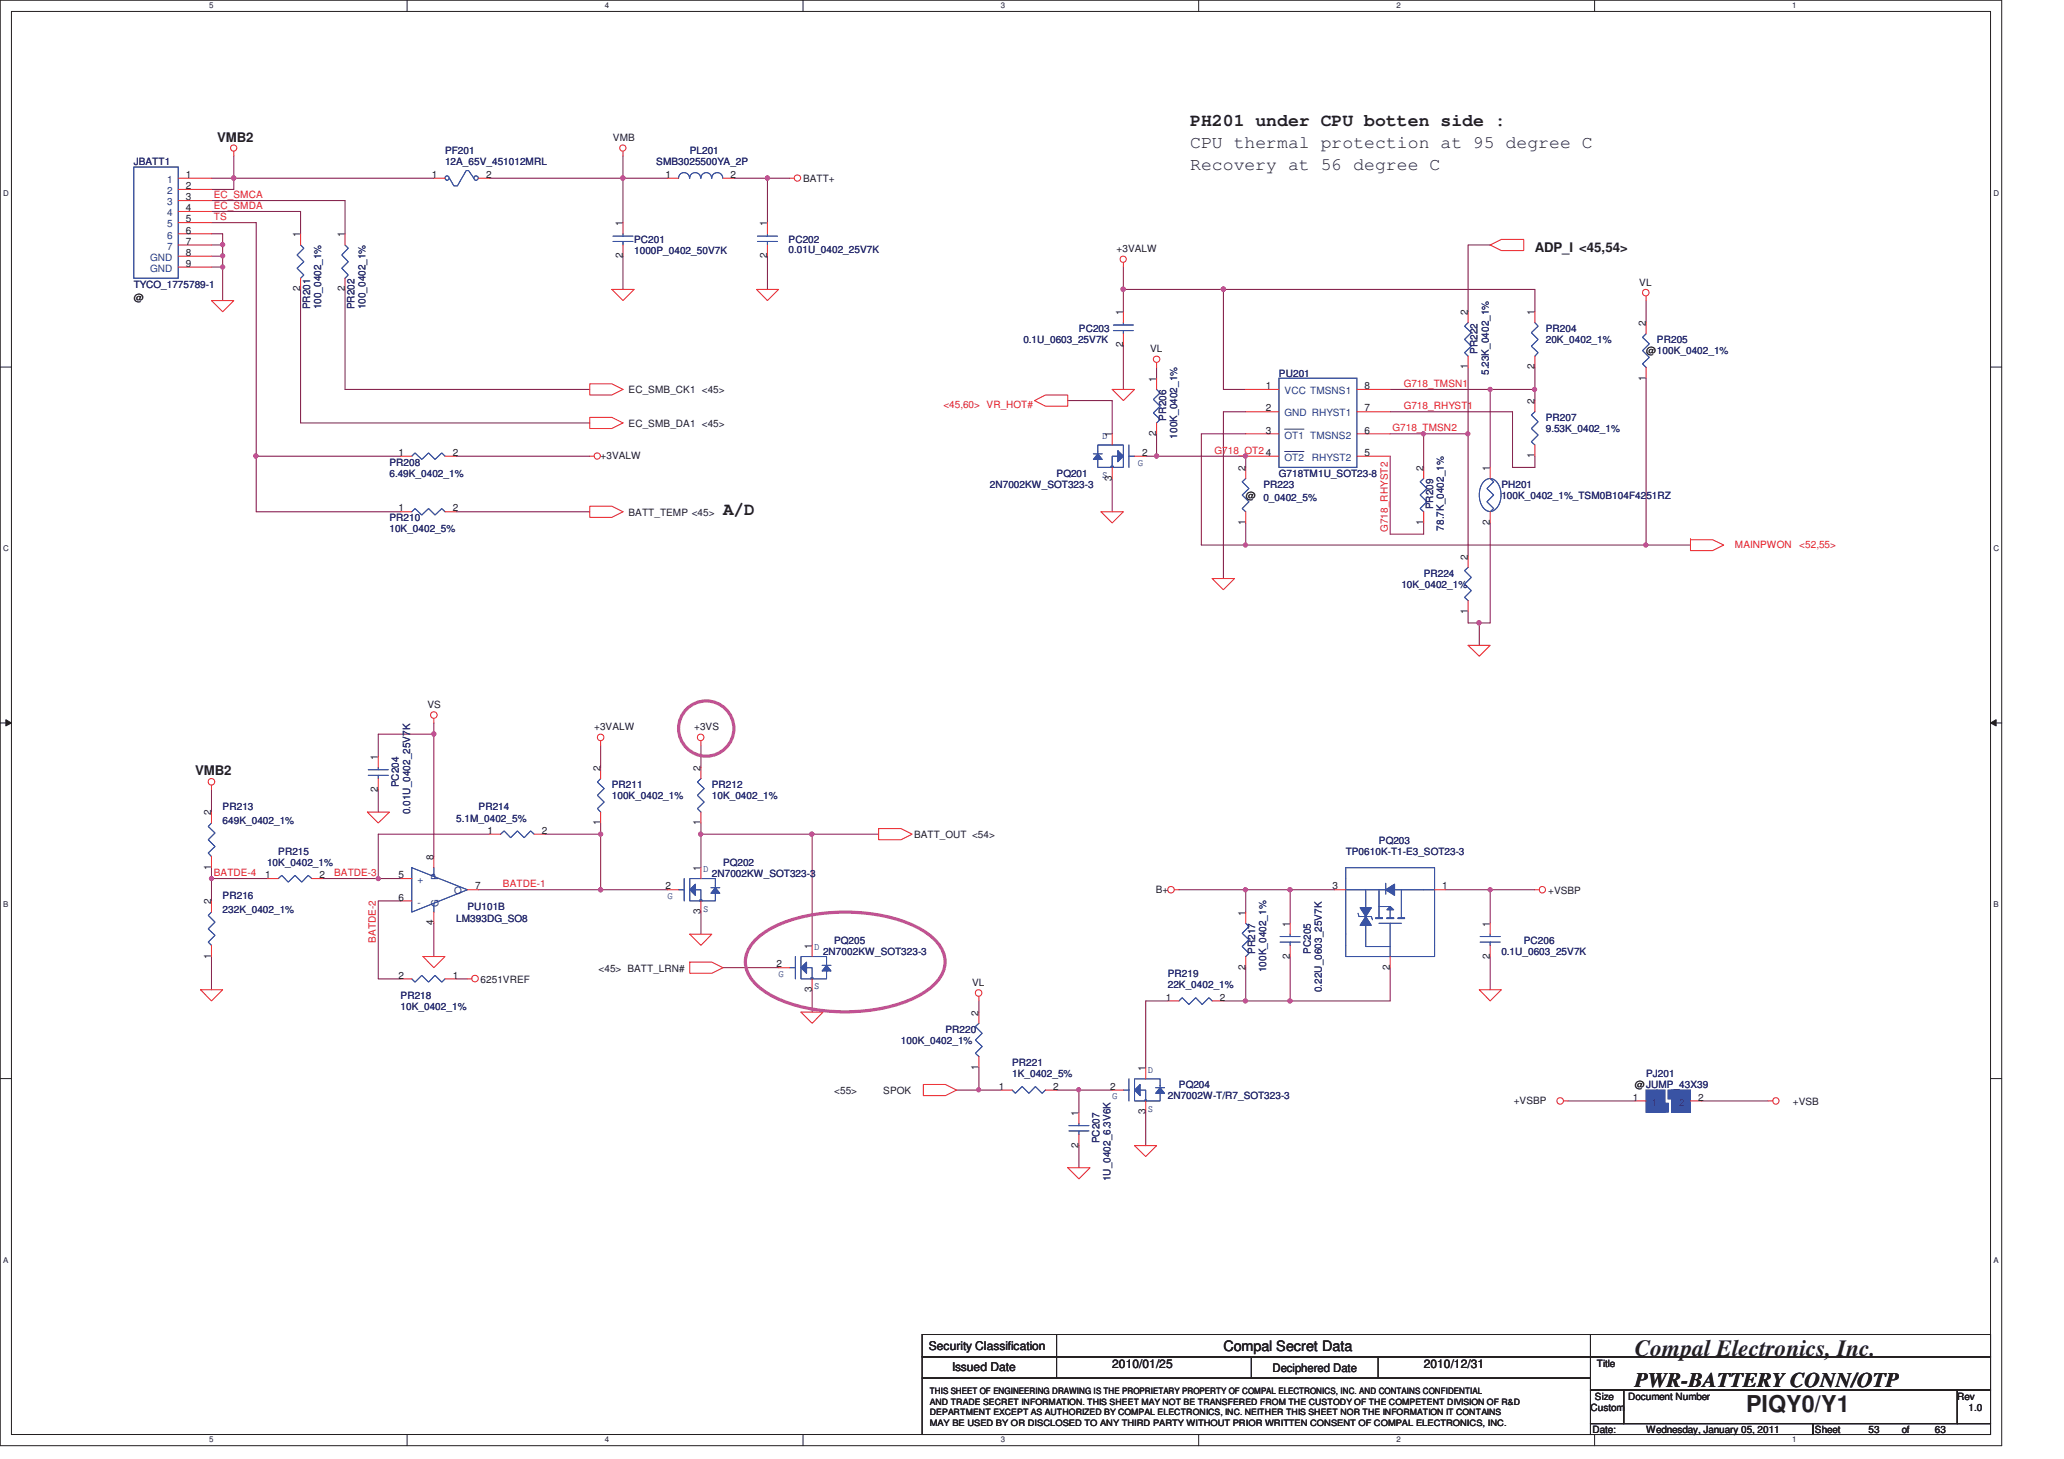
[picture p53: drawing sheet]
<svg xmlns="http://www.w3.org/2000/svg" width="297mm" height="210mm" viewBox="0 0 297 210" stroke-linecap="round" stroke-linejoin="round" font-family="sans-serif">
<defs><g id="words">
<g font-size="3.3" fill="#231f20">
<text x="235.3" y="195.1">Compal Electronics, Inc.</text>
<text x="251.3" y="203.2">PIQY0/Y1</text>
</g>
<text font-size="3" fill="#231f20" x="235.3" y="199.6">PWR-BATTERY CONN/OTP</text>
<g font-size="2.5" fill="#231f20">
<text x="171.3" y="21.3">CPU thermal protection at 95 degree C</text>
<text x="171.3" y="18.1">PH201 under CPU botten side :</text>
<text x="171.3" y="24.5">Recovery at 56 degree C</text>
<text x="104.1" y="74.1">A/D</text>
</g>
<text font-size="2.1" fill="#231f20" x="176.1" y="194.5">Compal Secret Data</text>
<g font-size="1.9" fill="#231f20">
<text x="31.2" y="20.4">VMB2</text>
<text x="220.9" y="36.2">ADP_I &lt;45,54&gt;</text>
<text x="28.1" y="111.6">VMB2</text>
</g>
<g font-size="1.7" fill="#231f20">
<text x="133.7" y="194.3">Security Classification</text>
<text x="137" y="197.4">Issued Date</text>
<text x="160.1" y="196.9">2010/01/25</text>
<text x="183.1" y="197.4">Deciphered Date</text>
<text x="204.9" y="196.9">2010/12/31</text>
</g>
<g font-size="1.4" fill="#282973">
<text x="19.3" y="23.8">JBATT1</text>
<text x="64" y="22.2">PF201</text>
<text x="64" y="23.8">12A_65V_451012MRL</text>
<text x="94.4" y="23.8">SMB3025500YA_2P</text>
<text x="99.3" y="22.2">PL201</text>
<text x="91.3" y="35">PC201</text>
<text x="113.5" y="35">PC202</text>
<text x="19.3" y="41.4">TYCO_1775789-1</text>
<text x="91.3" y="36.6">1000P_0402_50V7K</text>
<text x="113.5" y="36.4">0.01U_0402_25V7K</text>
<text x="44.6" y="44.5" transform="rotate(-90 44.6 44.5)">PR201</text>
<text x="46.2" y="44.5" transform="rotate(-90 46.2 44.5)">100_0402_1%</text>
<text x="51" y="44.5" transform="rotate(-90 51 44.5)">PR202</text>
<text x="52.6" y="44.5" transform="rotate(-90 52.6 44.5)">100_0402_1%</text>
<text x="155.3" y="47.8">PC203</text>
<text x="222.5" y="47.8">PR204</text>
<text x="147.3" y="49.4">0.1U_0603_25V7K</text>
<text x="212.6" y="50.9" transform="rotate(-90 212.6 50.9)">PR222</text>
<text x="214.2" y="54" transform="rotate(-90 214.2 54)">5.23K_0402_1%</text>
<text x="222.5" y="49.4">20K_0402_1%</text>
<text x="238.5" y="49.4">PR205</text>
<text x="184.1" y="54.2">PU201</text>
<text x="167.8" y="60.5" transform="rotate(-90 167.8 60.5)">PR206</text>
<text x="169.4" y="63.1" transform="rotate(-90 169.4 63.1)">100K_0402_1%</text>
<text x="222.5" y="60.6">PR207</text>
<text x="222.5" y="62.2">9.53K_0402_1%</text>
<text x="56" y="67">PR208</text>
<text x="56" y="68.6">6.49K_0402_1%</text>
<text x="142.4" y="70.2">2N7002KW_SOT323-3</text>
<text x="152.1" y="68.6">PQ201</text>
<text x="181.8" y="70.2">PR223</text>
<text x="184.1" y="68.6">G718TM1U_SOT23-8</text>
<text x="216.1" y="70.2">PH201</text>
<text x="216.1" y="71.8">100K_0402_1%_TSM0B104F4251RZ</text>
<text x="56" y="75">PR210</text>
<text x="56" y="76.6">10K_0402_5%</text>
<text x="181.8" y="72.1">0_0402_5%</text>
<text x="206.2" y="73.3" transform="rotate(-90 206.2 73.3)">PR209</text>
<text x="207.8" y="76.4" transform="rotate(-90 207.8 76.4)">78.7K_0402_1%</text>
<text x="204.9" y="83">PR224</text>
<text x="201.7" y="84.6">10K_0402_1%</text>
<text x="57.4" y="113.3" transform="rotate(-90 57.4 113.3)">PC204</text>
<text x="88" y="113.4">PR211</text>
<text x="102.4" y="113.4">PR212</text>
<text x="32" y="116.6">PR213</text>
<text x="32" y="118.5">649K_0402_1%</text>
<text x="59" y="117.2" transform="rotate(-90 59 117.2)">0.01U_0402_25V7K</text>
<text x="65.7" y="118.2">5.1M_0402_5%</text>
<text x="68.9" y="116.6">PR214</text>
<text x="88" y="115">100K_0402_1%</text>
<text x="102.4" y="115">10K_0402_1%</text>
<text x="38.4" y="124.6">10K_0402_1%</text>
<text x="40" y="123">PR215</text>
<text x="104.1" y="124.6">PQ202</text>
<text x="193.7" y="123">TP0610K-T1-E3_SOT23-3</text>
<text x="198.5" y="121.4">PQ203</text>
<text x="32" y="129.4">PR216</text>
<text x="32" y="131.4">232K_0402_1%</text>
<text x="67.3" y="131">PU101B</text>
<text x="102.4" y="126.2">2N7002KW_SOT323-3</text>
<text x="65.7" y="132.6">LM393DG_SO8</text>
<text x="118.4" y="137.4">2N7002KW_SOT323-3</text>
<text x="120.1" y="135.8">PQ205</text>
<text x="180.6" y="137.3" transform="rotate(-90 180.6 137.3)">PR217</text>
<text x="188.6" y="137.3" transform="rotate(-90 188.6 137.3)">PC205</text>
<text x="216.1" y="137.4">0.1U_0603_25V7K</text>
<text x="219.3" y="135.8">PC206</text>
<text x="57.7" y="143.8">PR218</text>
<text x="168.1" y="140.6">PR219</text>
<text x="168.1" y="142.2">22K_0402_1%</text>
<text x="182.2" y="139.9" transform="rotate(-90 182.2 139.9)">100K_0402_1%</text>
<text x="190.2" y="142.8" transform="rotate(-90 190.2 142.8)">0.22U_0603_25V7K</text>
<text x="57.7" y="145.4">10K_0402_1%</text>
<text x="136.1" y="148.6">PR220</text>
<text x="129.7" y="150.2">100K_0402_1%</text>
<text x="145.7" y="153.4">PR221</text>
<text x="145.7" y="155">1K_0402_5%</text>
<text x="236.9" y="155">PJ201</text>
<text x="168.1" y="158.2">2N7002W-T/R7_SOT323-3</text>
<text x="169.7" y="156.6">PQ204</text>
<text x="158.2" y="164.5" transform="rotate(-90 158.2 164.5)">PC207</text>
<text x="159.8" y="170" transform="rotate(-90 159.8 170)">1U_0402_6.3V6K</text>
</g>
<g font-size="1.4" fill="#231f20">
<text x="88.2" y="20.3">VMB</text>
<text x="26.8" y="25.6">1</text>
<text x="26.8" y="28.8">3</text>
<text x="26.8" y="27.2">2</text>
<text x="62.1" y="25.6">1</text>
<text x="70" y="25.6">2</text>
<text x="95.8" y="25.6">1</text>
<text x="105.2" y="25.6">2</text>
<text x="115.6" y="26.2">BATT+</text>
<text x="26.8" y="30.4">4</text>
<text x="26.8" y="32">5</text>
<text x="26.8" y="33.6">6</text>
<text x="26.8" y="35.2">7</text>
<text x="43.2" y="34.2" transform="rotate(-90 43.2 34.2)">1</text>
<text x="49.6" y="34.2" transform="rotate(-90 49.6 34.2)">1</text>
<text x="89.6" y="32.6" transform="rotate(-90 89.6 32.6)">1</text>
<text x="110.4" y="32.6" transform="rotate(-90 110.4 32.6)">1</text>
<text x="26.8" y="36.8">8</text>
<text x="26.8" y="38.4">9</text>
<text x="43.2" y="41.9" transform="rotate(-90 43.2 41.9)">2</text>
<text x="49.6" y="41.9" transform="rotate(-90 49.6 41.9)">2</text>
<text x="89.6" y="37.2" transform="rotate(-90 89.6 37.2)">2</text>
<text x="110.4" y="37.2" transform="rotate(-90 110.4 37.2)">2</text>
<text x="160.7" y="36.3">+3VALW</text>
<text x="235.9" y="41.1">VL</text>
<text x="19.3" y="43.3">@</text>
<text x="161.6" y="45.3" transform="rotate(-90 161.6 45.3)">1</text>
<text x="211.2" y="45.3" transform="rotate(-90 211.2 45.3)">2</text>
<text x="220.8" y="45.3" transform="rotate(-90 220.8 45.3)">1</text>
<text x="236.9" y="46.9" transform="rotate(-90 236.9 46.9)">2</text>
<text x="161.6" y="49.9" transform="rotate(-90 161.6 49.9)">2</text>
<text x="165.5" y="50.7">VL</text>
<text x="211.2" y="53.2" transform="rotate(-90 211.2 53.2)">1</text>
<text x="220.8" y="53.2" transform="rotate(-90 220.8 53.2)">2</text>
<text x="236.9" y="51">@100K_0402_1%</text>
<text x="90.5" y="56.6">EC_SMB_CK1 &lt;45&gt;</text>
<text x="166.4" y="54.9" transform="rotate(-90 166.4 54.9)">1</text>
<text x="182.2" y="59.2">2</text>
<text x="182.2" y="56">1</text>
<text x="196.4" y="59.2">7</text>
<text x="196.4" y="56">8</text>
<text x="220.8" y="58.2" transform="rotate(-90 220.8 58.2)">2</text>
<text x="236.9" y="54.8" transform="rotate(-90 236.9 54.8)">1</text>
<text x="57.4" y="65.6">1</text>
<text x="65.1" y="65.6">2</text>
<text x="90.5" y="61.4">EC_SMB_DA1 &lt;45&gt;</text>
<text x="160" y="62.9" transform="rotate(-90 160 62.9)">1</text>
<text x="164.4" y="65.6">2</text>
<text x="166.4" y="62.8" transform="rotate(-90 166.4 62.8)">2</text>
<text x="182.2" y="62.4">3</text>
<text x="182.2" y="65.6">4</text>
<text x="196.4" y="65.6">5</text>
<text x="196.4" y="62.4">6</text>
<text x="220.8" y="66" transform="rotate(-90 220.8 66)">1</text>
<text x="86.4" y="66">+3VALW</text>
<text x="160" y="69.2" transform="rotate(-90 160 69.2)">3</text>
<text x="179.2" y="67.8" transform="rotate(-90 179.2 67.8)">2</text>
<text x="179.3" y="71.8">@</text>
<text x="204.8" y="67.8" transform="rotate(-90 204.8 67.8)">2</text>
<text x="214.4" y="67.8" transform="rotate(-90 214.4 67.8)">1</text>
<text x="57.4" y="73.6">1</text>
<text x="65.1" y="73.6">2</text>
<text x="90.5" y="74.2">BATT_TEMP &lt;45&gt;</text>
<text x="179.2" y="75.6" transform="rotate(-90 179.2 75.6)">1</text>
<text x="204.8" y="75.6" transform="rotate(-90 204.8 75.6)">1</text>
<text x="214.4" y="75.6" transform="rotate(-90 214.4 75.6)">2</text>
<text x="211.2" y="80.6" transform="rotate(-90 211.2 80.6)">2</text>
<text x="211.2" y="88.3" transform="rotate(-90 211.2 88.3)">1</text>
<text x="61.5" y="101.9">VS</text>
<text x="85.5" y="105.1">+3VALW</text>
<text x="99.9" y="105.1">+3VS</text>
<text x="54.4" y="114" transform="rotate(-90 54.4 114)">2</text>
<text x="54.4" y="109.3" transform="rotate(-90 54.4 109.3)">1</text>
<text x="86.4" y="111" transform="rotate(-90 86.4 111)">2</text>
<text x="100.8" y="111" transform="rotate(-90 100.8 111)">2</text>
<text x="30.4" y="117.3" transform="rotate(-90 30.4 117.3)">2</text>
<text x="86.4" y="118.8" transform="rotate(-90 86.4 118.8)">1</text>
<text x="100.8" y="118.8" transform="rotate(-90 100.8 118.8)">1</text>
<text x="30.4" y="125.2" transform="rotate(-90 30.4 125.2)">1</text>
<text x="62.4" y="123.8" transform="rotate(-90 62.4 123.8)">8</text>
<text x="70.1" y="120">1</text>
<text x="78" y="120">2</text>
<text x="100.8" y="125.3" transform="rotate(-90 100.8 125.3)">1</text>
<text x="131.6" y="120.6">BATT_OUT &lt;54&gt;</text>
<text x="30.4" y="130.2" transform="rotate(-90 30.4 130.2)">2</text>
<text x="38.1" y="126.4">1</text>
<text x="46" y="126.4">2</text>
<text x="57.4" y="126.4">5</text>
<text x="57.4" y="129.6">6</text>
<text x="68.4" y="128">7</text>
<text x="95.8" y="128">2</text>
<text x="100.8" y="131.6" transform="rotate(-90 100.8 131.6)">3</text>
<text x="166.3" y="128.5">B+</text>
<text x="179.2" y="131.8" transform="rotate(-90 179.2 131.8)">1</text>
<text x="191.8" y="128">3</text>
<text x="207.6" y="128">1</text>
<text x="222.8" y="128.6">+VSBP</text>
<text x="30.4" y="138" transform="rotate(-90 30.4 138)">1</text>
<text x="62.4" y="133.2" transform="rotate(-90 62.4 133.2)">4</text>
<text x="116.8" y="136.6" transform="rotate(-90 116.8 136.6)">1</text>
<text x="185.6" y="138" transform="rotate(-90 185.6 138)">2</text>
<text x="185.6" y="133.3" transform="rotate(-90 185.6 133.3)">1</text>
<text x="214.4" y="138" transform="rotate(-90 214.4 138)">2</text>
<text x="214.4" y="133.3" transform="rotate(-90 214.4 133.3)">1</text>
<text x="57.4" y="140.8">2</text>
<text x="65.1" y="140.8">1</text>
<text x="69.2" y="141.4">6251VREF</text>
<text x="86.1" y="139.8">&lt;45&gt; BATT_LRN#</text>
<text x="111.8" y="139.2">2</text>
<text x="116.8" y="142.8" transform="rotate(-90 116.8 142.8)">3</text>
<text x="139.9" y="141.9">VL</text>
<text x="179.2" y="139.6" transform="rotate(-90 179.2 139.6)">2</text>
<text x="200" y="139.6" transform="rotate(-90 200 139.6)">2</text>
<text x="140.8" y="146.2" transform="rotate(-90 140.8 146.2)">2</text>
<text x="167.8" y="144">1</text>
<text x="175.6" y="144">2</text>
<text x="140.8" y="154" transform="rotate(-90 140.8 154)">1</text>
<text x="164.8" y="154.2" transform="rotate(-90 164.8 154.2)">1</text>
<text x="120.1" y="157.4">&lt;55&gt;</text>
<text x="127.1" y="157.4">SPOK</text>
<text x="143.8" y="156.8">1</text>
<text x="151.5" y="156.8">2</text>
<text x="155.2" y="160.6" transform="rotate(-90 155.2 160.6)">1</text>
<text x="159.8" y="156.8">2</text>
<text x="164.8" y="160.4" transform="rotate(-90 164.8 160.4)">3</text>
<text x="217.8" y="158.9">+VSBP</text>
<text x="235" y="158.4">1</text>
<text x="235.3" y="156.6">@JUMP_43X39</text>
<text x="244.4" y="158.4">2</text>
<text x="258" y="159">+VSB</text>
<text x="155.2" y="165.2" transform="rotate(-90 155.2 165.2)">2</text>
<text x="229.8" y="196.8">Title</text>
<text x="228.9" y="203">Custom</text>
<text x="229.5" y="201.4">Size</text>
<text x="234.3" y="201.4">Document Number</text>
<text x="281.7" y="201.4">Rev</text>
<text x="283.3" y="203">1.0</text>
<text x="229.2" y="206.2">Date:</text>
<text x="236.9" y="206.2">Wednesday, January 05, 2011</text>
<text x="261.2" y="206.2">Sheet</text>
<text x="268.9" y="206.2">53</text>
<text x="273.7" y="206.2">of</text>
<text x="278.5" y="206.2">63</text>
</g>
<g font-size="1.4" fill="#1d437e">
<text x="24" y="26.3">1</text>
<text x="24" y="29.5">3</text>
<text x="24" y="27.9">2</text>
<text x="24" y="31.1">4</text>
<text x="24" y="32.7">5</text>
<text x="24" y="34.3">6</text>
<text x="24" y="35.9">7</text>
<text x="21.6" y="37.5">GND</text>
<text x="21.6" y="39.1">GND</text>
<text x="184.9" y="59.9">GND RHYST1</text>
<text x="184.9" y="56.7">VCC TMSNS1</text>
<text x="184.9" y="63.1">OT1 TMSNS2</text>
<text x="184.9" y="66.3">OT2</text>
<text x="188.8" y="66.3">RHYST2</text>
<text x="60.1" y="127.1">+</text>
<text x="60.1" y="130.3">-</text>
<text x="63.1" y="130.5" transform="rotate(-90 63.1 130.5)">G</text>
<text x="63.1" y="126.7" transform="rotate(-90 63.1 126.7)">P</text>
<text x="65.4" y="128.7">O</text>
</g>
<g font-size="1.4" fill="#ed2024">
<text x="30.8" y="28.5">EC_SMCA</text>
<text x="30.8" y="30.1">EC_SMDA</text>
<text x="30.8" y="31.7">TS</text>
<text x="135.8" y="58.7">&lt;45,60&gt; VR_HOT#</text>
<text x="202" y="58.9">G718_RHYST1</text>
<text x="202" y="55.7">G718_TMSN1</text>
<text x="174.8" y="65.3">G718_OT2</text>
<text x="200.4" y="62.1">G718_TMSN2</text>
<text x="199.7" y="76.5" transform="rotate(-90 199.7 76.5)">G718_RHYST2</text>
<text x="249.7" y="78.9">MAINPWON</text>
<text x="258.9" y="78.9">&lt;52,55&gt;</text>
<text x="30.8" y="126.1">BATDE-4</text>
<text x="48.1" y="126.1">BATDE-3</text>
<text x="72.4" y="127.7">BATDE-1</text>
<text x="54.1" y="135.7" transform="rotate(-90 54.1 135.7)">BATDE-2</text>
</g>
<g font-size="1.4" fill="#3953a4">
<text x="158.6" y="63.2">D</text>
<text x="158.6" y="68.7">S</text>
<text x="163.7" y="67">G</text>
<text x="101.2" y="125.6">D</text>
<text x="96.1" y="129.4">G</text>
<text x="101.2" y="131.2">S</text>
<text x="117.2" y="136.8">D</text>
<text x="112.1" y="140.6">G</text>
<text x="117.2" y="142.4">S</text>
<text x="165.2" y="154.4">D</text>
<text x="160.1" y="158.2">G</text>
<text x="165.2" y="160">S</text>
</g>
<g font-size="1.3" fill="#231f20">
<text x="133.8" y="200.6">THIS SHEET OF ENGINEERING DRAWING IS THE PROPRIETARY PROPERTY OF COMPAL ELECTRONICS, INC. AND CONTAINS CONFIDENTIAL</text>
<text x="133.8" y="202.1">AND TRADE SECRET INFORMATION. THIS SHEET MAY NOT BE TRANSFERED FROM THE CUSTODY OF THE COMPETENT DIVISION OF R&amp;D</text>
<text x="133.8" y="203.7">DEPARTMENT EXCEPT AS AUTHORIZED BY COMPAL ELECTRONICS, INC. NEITHER THIS SHEET NOR THE INFORMATION IT CONTAINS</text>
<text x="133.8" y="205.2">MAY BE USED BY OR DISCLOSED TO ANY THIRD PARTY WITHOUT PRIOR WRITTEN CONSENT OF COMPAL ELECTRONICS, INC.</text>
</g>
<g font-size="1.1" fill="#231f20">
<text x="30.1" y="1.2">5</text>
<text x="87" y="1.2">4</text>
<text x="144" y="1.2">3</text>
<text x="201" y="1.2">2</text>
<text x="257.9" y="1.2">1</text>
<text x=".5" y="28.2">D</text>
<text x="286.9" y="28.2">D</text>
<text x=".5" y="79.4">C</text>
<text x="286.9" y="79.4">C</text>
<text x=".5" y="130.6">B</text>
<text x="286.9" y="130.6">B</text>
<text x=".5" y="181.8">A</text>
<text x="286.9" y="181.8">A</text>
<text x="30.1" y="207.6">5</text>
<text x="87" y="207.6">4</text>
<text x="144" y="207.6">3</text>
<text x="201" y="207.6">2</text>
<text x="257.9" y="207.6">1</text>
</g>
</g></defs>
<path d="M0 0h288.1v208.1h-288.1zM1.6 1.6h284.9v204.9h-284.9z" fill="none" stroke="#231f20" stroke-width=".14"/>
<g fill="#fff">
<path d="M30.1 .2h.6v1.2h-.6z"/>
<path d="M30.1 206.6h.6v1.2h-.6z"/>
</g>
<path d="M58.6 0v1.6M58.6 206.5v1.6" fill="none" stroke="#231f20" stroke-width=".14"/>
<g fill="#fff">
<path d="M87 .2h.6v1.2h-.6z"/>
<path d="M87 206.6h.6v1.2h-.6z"/>
</g>
<path d="M115.6 0v1.6M115.6 206.5v1.6" fill="none" stroke="#231f20" stroke-width=".14"/>
<g fill="#fff">
<path d="M144 .2h.6v1.2h-.6z"/>
<path d="M144 206.6h.6v1.2h-.6z"/>
</g>
<path d="M172.5 0v1.6M172.5 206.5v1.6" fill="none" stroke="#231f20" stroke-width=".14"/>
<g fill="#fff">
<path d="M201 .2h.5v1.2h-.5z"/>
<path d="M201 206.6h.5v1.2h-.5z"/>
</g>
<path d="M229.5 0v1.6M229.5 206.5v1.6" fill="none" stroke="#231f20" stroke-width=".14"/>
<g fill="#fff">
<path d="M257.9 .2h.6v1.2h-.6z"/>
<path d="M257.9 206.6h.6v1.2h-.6z"/>
<path d="M.5 27.2h.7v1.2h-.7z"/>
<path d="M286.9 27.2h.8v1.2h-.8z"/>
<path d="M.5 78.4h.7v1.2h-.7z"/>
<path d="M286.9 78.4h.8v1.2h-.8z"/>
</g>
<path d="M0 52.8h1.6M286.5 52.8h1.6" fill="none" stroke="#231f20" stroke-width=".14"/>
<g fill="#fff">
<path d="M.5 129.6h.7v1.2h-.7z"/>
<path d="M286.9 129.6h.7v1.2h-.7z"/>
</g>
<path d="M0 104.1h1.6M286.5 104.1h1.6" fill="none" stroke="#231f20" stroke-width=".14"/>
<path d="M.8 103.6l.8 .5-.8 .4z" fill="#231f20"/>
<path d="M.8 103.6l.8 .5-.8 .4z" fill="none" stroke="#231f20" stroke-width=".14"/>
<path d="M286.5 104.1l.8-.5v.9z" fill="#231f20"/>
<path d="M286.5 104.1l.8-.5v.9z" fill="none" stroke="#231f20" stroke-width=".14"/>
<g fill="#fff">
<path d="M.5 180.8h.7v1.2h-.7z"/>
<path d="M286.9 180.8h.7v1.2h-.7z"/>
</g>
<path d="M0 155.2h1.6M286.5 155.2h1.6" fill="none" stroke="#231f20" stroke-width=".14"/>
<path d="M30.4 36.9h1.6M49.7 41.7v14.3" fill="none" stroke="#7f1442" stroke-width=".14"/>
<circle cx="32" cy="36.8" r=".3" fill="#b9529f"/>
<circle cx="32" cy="36.8" r=".3" fill="none" stroke="#b9529f" stroke-width=".14"/>
<path d="M30.4 35.3h1.6" fill="none" stroke="#7f1442" stroke-width=".14"/>
<circle cx="32" cy="35.2" r=".3" fill="#b9529f"/>
<circle cx="32" cy="35.2" r=".3" fill="none" stroke="#b9529f" stroke-width=".14"/>
<path d="M30.4 32h6.5M30.4 33.7h1.6v1.6M30.4 30.4h12.9v3.3M32 38.4v4.9M49.7 28.9v4.8M36.9 65.7v8M65.7 65.7h19.2M65.7 73.7h19.2M30.4 113.7v3.2M30.4 126.4v3.3" fill="none" stroke="#7f1442" stroke-width=".14"/>
<circle cx="36.8" cy="65.6" r=".31" fill="#b9529f"/>
<circle cx="36.8" cy="65.6" r=".31" fill="none" stroke="#b9529f" stroke-width=".14"/>
<path d="M89.7 25.7h6.4M110.4 25.7h3.3M36.9 65.7h20.8" fill="none" stroke="#7f1442" stroke-width=".14"/>
<circle cx="110.4" cy="25.6" r=".31" fill="#b9529f"/>
<circle cx="110.4" cy="25.6" r=".31" fill="none" stroke="#b9529f" stroke-width=".14"/>
<path d="M89.7 22.4v3.3M43.3 60.9h41.6" fill="none" stroke="#7f1442" stroke-width=".14"/>
<circle cx="89.6" cy="25.6" r=".32" fill="#b9529f"/>
<circle cx="89.6" cy="25.6" r=".32" fill="none" stroke="#b9529f" stroke-width=".14"/>
<path d="M89.7 25.7v6.3M89.7 36.9v4.8M105.7 25.7h4.7v6.3M110.4 36.9v4.8M43.3 41.7v19.2M49.7 56h35.2M46.4 126.4h8M86.4 128.1h9.7" fill="none" stroke="#7f1442" stroke-width=".14"/>
<circle cx="86.4" cy="128.1" r=".3" fill="#b9529f"/>
<circle cx="86.4" cy="128.1" r=".3" fill="none" stroke="#b9529f" stroke-width=".14"/>
<path d="M33.7 22.4v3.3M30.4 126.4h8" fill="none" stroke="#7f1442" stroke-width=".14"/>
<circle cx="30.4" cy="126.4" r=".3" fill="#b9529f"/>
<circle cx="30.4" cy="126.4" r=".3" fill="none" stroke="#b9529f" stroke-width=".14"/>
<path d="M220.9 52.9v3.1M220.9 56v1.7M220.9 56h-6.4v11.3M220.9 65.7v1.6M30.4 124.9v1.5" fill="none" stroke="#7f1442" stroke-width=".14"/>
<circle cx="220.9" cy="56" r=".3" fill="#b9529f"/>
<circle cx="220.9" cy="56" r=".3" fill="none" stroke="#b9529f" stroke-width=".14"/>
<circle cx="214.5" cy="56" r=".3" fill="#b9529f"/>
<circle cx="214.5" cy="56" r=".3" fill="none" stroke="#b9529f" stroke-width=".14"/>
<path d="M161.7 38.4v3.3M161.7 49.7v6.3M176.1 41.7v14.3M200.1 59.3h17.6v8h3.2M200.1 65.7v11.2h4.8M211.3 62.4v17.6M214.5 75.3v14.4M212.9 89.7v3.2" fill="none" stroke="#7f1442" stroke-width=".14"/>
<circle cx="211.2" cy="62.4" r=".3" fill="#b9529f"/>
<circle cx="211.2" cy="62.4" r=".3" fill="none" stroke="#b9529f" stroke-width=".14"/>
<path d="M211.3 88v1.7M212.9 89.7h1.6" fill="none" stroke="#7f1442" stroke-width=".14"/>
<circle cx="212.8" cy="89.6" r=".31" fill="#b9529f"/>
<circle cx="212.8" cy="89.6" r=".31" fill="none" stroke="#b9529f" stroke-width=".14"/>
<path d="M161.7 41.7v3.2M200.1 56h14.4M236.9 43.3v3.1M236.9 54.4v24M179.3 62.4h-6.4v16" fill="none" stroke="#7f1442" stroke-width=".14"/>
<circle cx="161.6" cy="41.6" r=".32" fill="#b9529f"/>
<circle cx="161.6" cy="41.6" r=".32" fill="none" stroke="#b9529f" stroke-width=".14"/>
<path d="M161.7 41.7h14.4M179.3 59.3h-3.2v24M236.9 78.4h6.4" fill="none" stroke="#7f1442" stroke-width=".14"/>
<circle cx="176" cy="41.6" r=".31" fill="#b9529f"/>
<circle cx="176" cy="41.6" r=".31" fill="none" stroke="#b9529f" stroke-width=".14"/>
<path d="M176.1 41.7h44.8" fill="none" stroke="#7f1442" stroke-width=".14"/>
<circle cx="176" cy="41.6" r=".31" fill="#b9529f"/>
<circle cx="176" cy="41.6" r=".31" fill="none" stroke="#b9529f" stroke-width=".14"/>
<path d="M30.4 38.4h1.6M36.9 32v33.7M176.1 56h3.2M220.9 41.7v3.2M36.9 73.7h20.8M100.9 131.3v3.1" fill="none" stroke="#7f1442" stroke-width=".14"/>
<circle cx="32" cy="38.4" r=".3" fill="#b9529f"/>
<circle cx="32" cy="38.4" r=".3" fill="none" stroke="#b9529f" stroke-width=".14"/>
<path d="M30.4 28.9h19.3M100.9 107.3v3.1M68.9 128.1h17.5M100.9 120.1v4.8" fill="none" stroke="#7f1442" stroke-width=".14"/>
<circle cx="86.4" cy="128.1" r=".3" fill="#b9529f"/>
<circle cx="86.4" cy="128.1" r=".3" fill="none" stroke="#b9529f" stroke-width=".14"/>
<path d="M33.7 25.7h28.7M86.4 118.4v1.7M86.4 107.3v3.1M54.4 126.4h3.3" fill="none" stroke="#7f1442" stroke-width=".14"/>
<circle cx="33.6" cy="25.6" r=".32" fill="#b9529f"/>
<circle cx="33.6" cy="25.6" r=".32" fill="none" stroke="#b9529f" stroke-width=".14"/>
<path d="M54.4 113.7v3.2M62.4 105.7h-8v3.2M62.4 104.1v1.6M62.4 105.7v17.6M30.4 137.7v4.7M54.4 120.1h16M57.7 129.7h-3.3v11.2h3.3M62.4 132.9v4.8M78.4 120.1h8M65.7 140.9h1.6" fill="none" stroke="#7f1442" stroke-width=".14"/>
<circle cx="62.4" cy="105.6" r=".31" fill="#b9529f"/>
<circle cx="62.4" cy="105.6" r=".31" fill="none" stroke="#b9529f" stroke-width=".14"/>
<path d="M86.4 120.1v8" fill="none" stroke="#7f1442" stroke-width=".14"/>
<circle cx="86.4" cy="120" r=".3" fill="#b9529f"/>
<circle cx="86.4" cy="120" r=".3" fill="none" stroke="#b9529f" stroke-width=".14"/>
<path d="M54.4 120.1v6.3" fill="none" stroke="#7f1442" stroke-width=".14"/>
<circle cx="54.4" cy="126.4" r=".3" fill="#b9529f"/>
<circle cx="54.4" cy="126.4" r=".3" fill="none" stroke="#b9529f" stroke-width=".14"/>
<path d="M116.9 120.1h9.5" fill="none" stroke="#7f1442" stroke-width=".14"/>
<circle cx="116.8" cy="120" r=".3" fill="#b9529f"/>
<circle cx="116.8" cy="120" r=".3" fill="none" stroke="#b9529f" stroke-width=".14"/>
<path d="M30.4 25.7h3.3v1.6h-3.3M32 35.3v3.1M70.4 25.7h19.3M100.9 118.4v1.7M185.7 128.1v4.8" fill="none" stroke="#7f1442" stroke-width=".14"/>
<circle cx="185.7" cy="128.1" r=".31" fill="#b9529f"/>
<circle cx="185.7" cy="128.1" r=".31" fill="none" stroke="#b9529f" stroke-width=".14"/>
<path d="M185.7 128.1h-6.4v3.2M185.7 137.7v6.4M214.5 128.1v4.8M214.5 137.7v4.7M164.9 144.1h3.2M164.9 160.1v4.8" fill="none" stroke="#7f1442" stroke-width=".14"/>
<circle cx="185.7" cy="144.1" r=".31" fill="#b9529f"/>
<circle cx="185.7" cy="144.1" r=".31" fill="none" stroke="#b9529f" stroke-width=".14"/>
<path d="M200.1 139.3v4.8M152.1 156.9h3.2M155.3 156.9h4.8M155.3 156.9v3.2M164.9 144.1v9.6M176.1 144.1h3.2M155.3 164.9v3.2" fill="none" stroke="#7f1442" stroke-width=".14"/>
<circle cx="155.2" cy="156.8" r=".3" fill="#b9529f"/>
<circle cx="155.2" cy="156.8" r=".3" fill="none" stroke="#b9529f" stroke-width=".14"/>
<path d="M214.5 128.1h6.4" fill="none" stroke="#7f1442" stroke-width=".14"/>
<circle cx="214.5" cy="128.1" r=".3" fill="#b9529f"/>
<circle cx="214.5" cy="128.1" r=".3" fill="none" stroke="#b9529f" stroke-width=".14"/>
<path d="M169.7 128.1h9.6M185.7 128.1h6.4M140.9 144.1v1.6" fill="none" stroke="#7f1442" stroke-width=".14"/>
<circle cx="179.2" cy="128.1" r=".3" fill="#b9529f"/>
<circle cx="179.2" cy="128.1" r=".3" fill="none" stroke="#b9529f" stroke-width=".14"/>
<path d="M140.9 156.9h3.2" fill="none" stroke="#7f1442" stroke-width=".14"/>
<circle cx="140.8" cy="156.8" r=".3" fill="#b9529f"/>
<circle cx="140.8" cy="156.8" r=".3" fill="none" stroke="#b9529f" stroke-width=".14"/>
<path d="M179.3 139.3v4.8h20.8M208.1 128.1h6.4M140.9 153.7v3.2h-3.2" fill="none" stroke="#7f1442" stroke-width=".14"/>
<circle cx="179.2" cy="144.1" r=".3" fill="#b9529f"/>
<circle cx="179.2" cy="144.1" r=".3" fill="none" stroke="#b9529f" stroke-width=".14"/>
<path d="M179.3 65.7v1.6M225.7 158.5h9.6M244.9 158.5h9.6" fill="none" stroke="#7f1442" stroke-width=".14"/>
<circle cx="179.2" cy="65.6" r=".31" fill="#b9529f"/>
<circle cx="179.2" cy="65.6" r=".31" fill="none" stroke="#b9529f" stroke-width=".14"/>
<path d="M164.9 65.7h1.6M179.3 75.3v3.1h-6.4" fill="none" stroke="#7f1442" stroke-width=".14"/>
<circle cx="166.4" cy="65.6" r=".31" fill="#b9529f"/>
<circle cx="166.4" cy="65.6" r=".31" fill="none" stroke="#b9529f" stroke-width=".14"/>
<path d="M214.5 35.3h-3.2v9.6M153.7 57.7h6.4v4.7M166.5 52.9v1.5M211.3 52.9v9.5h-6.4M160.1 68.9v4.8M166.5 62.4v3.3h12.8M179.3 78.4h57.6M211.3 89.7h1.6" fill="none" stroke="#7f1442" stroke-width=".14"/>
<circle cx="236.9" cy="78.4" r=".3" fill="#b9529f"/>
<circle cx="236.9" cy="78.4" r=".3" fill="none" stroke="#b9529f" stroke-width=".14"/>
<circle cx="179.2" cy="78.4" r=".3" fill="#b9529f"/>
<circle cx="179.2" cy="78.4" r=".3" fill="none" stroke="#b9529f" stroke-width=".14"/>
<path d="M204.9 62.4v4.9" fill="none" stroke="#7f1442" stroke-width=".14"/>
<circle cx="204.8" cy="62.4" r=".3" fill="#b9529f"/>
<circle cx="204.8" cy="62.4" r=".3" fill="none" stroke="#b9529f" stroke-width=".14"/>
<path d="M200.1 62.4h4.8M204.9 75.3v1.6M116.9 120.1v16" fill="none" stroke="#7f1442" stroke-width=".14"/>
<circle cx="116.8" cy="120" r=".3" fill="#b9529f"/>
<circle cx="116.8" cy="120" r=".3" fill="none" stroke="#b9529f" stroke-width=".14"/>
<path d="M100.9 120.1h16M104.1 139.3h8M116.9 142.4v3.3" fill="none" stroke="#7f1442" stroke-width=".14"/>
<circle cx="100.8" cy="120" r=".3" fill="#b9529f"/>
<circle cx="100.8" cy="120" r=".3" fill="none" stroke="#b9529f" stroke-width=".14"/>
<g fill="none" stroke="#ed2024" stroke-width=".14">
<path d="M25.7 25.7h4.7M25.7 28.9h4.7M25.7 30.4h4.7M25.7 32h4.7M25.7 33.7h4.7M25.7 36.9h4.7M25.7 38.4h4.7M25.7 27.3h4.7M25.7 35.3h4.7M33.7 21.8v.6M89.7 21.8v.6M113.7 25.7h.6"/>
<path d="M161.7 37.8v.6M214.5 35.3l1.6-.8h3.2v1.6h-3.2zM30.4 43.3h3.3l-1.7 1.6zM84.9 55.2h3.1l1.7 .8-1.7 .9h-3.1zM88 41.7h3.3l-1.6 1.6zM108.9 41.7h3.2l-1.7 1.6zM148.9 57.7l1.5-.8h3.3v1.6h-3.3zM160.1 56h3.2l-1.6 1.7zM166.5 52.2v.7M166.5 54.4v1.6M236.9 42.6v.7M84.9 65.7h.6"/>
<path d="M84.9 72.9h3.1l1.7 .8-1.7 .8h-3.1zM84.9 60.1h3.1l1.7 .8-1.7 .8h-3.1zM158.4 73.7h3.3l-1.6 1.6zM166.5 60.9v1.5M243.3 77.5v1.6M243.3 77.7h3.2l1.6 .7-1.6 .8h-3.2v-1.4M174.5 83.3h3.2l-1.6 1.6zM211.3 92.9h3.2l-1.6 1.5zM211.3 80v1.7M211.3 86.4v1.6M30.4 113v.7M52.9 116.9h3.1l-1.6 1.5z"/>
<path d="M62.4 103.4v.7M86.4 110.4v1.7M86.4 116.9v1.5M86.4 106.6v.7M100.9 106.6v.7M126.4 119.2h3.3l1.6 .9-1.6 .8h-3.3zM57.7 126.4h1.6M57.7 129.7h1.6M60.9 137.7h3.1l-1.6 1.6zM62.4 123.3v1.6M62.4 131.3v1.6M67.3 128.1h1.6"/>
<path d="M99.3 138.5h3.1l1.7 .8-1.7 .8h-3.1zM99.3 134.4h3.1l-1.5 1.7zM169 128.1h.7M220.9 128.1h.6M28.9 142.4h3.1l-1.6 1.7zM67.3 140.9h.6M115.3 145.7h3.1l-1.5 1.6zM132.9 156.1h3.2l1.6 .8-1.6 .8h-3.2zM140.9 143.4v.7M212.9 142.4h3.2l-1.6 1.7zM225 158.5h.7M254.5 158.5h.6"/>
<path d="M153.7 168.1h3.2l-1.6 1.6zM163.3 164.9h3.2l-1.6 1.6z"/>
<circle cx="33.6" cy="21.3" r=".45"/>
<circle cx="89.6" cy="21.3" r=".45"/>
<circle cx="114.8" cy="25.6" r=".46"/>
<circle cx="161.6" cy="37.3" r=".45"/>
<circle cx="166.5" cy="51.7" r=".46"/>
<circle cx="236.8" cy="42.1" r=".47"/>
<circle cx="85.9" cy="65.6" r=".45"/>
<circle cx="30.4" cy="112.5" r=".47"/>
<circle cx="62.4" cy="102.9" r=".47"/>
<circle cx="86.4" cy="106.1" r=".47"/>
<circle cx="100.8" cy="106.1" r=".47"/>
<circle cx="168.5" cy="128.1" r=".47"/>
<circle cx="222" cy="128.1" r=".46"/>
<circle cx="68.4" cy="140.8" r=".47"/>
<circle cx="140.8" cy="142.9" r=".47"/>
<circle cx="224.5" cy="158.4" r=".47"/>
<circle cx="255.6" cy="158.4" r=".46"/>
</g>
<g fill="none" stroke="#231f20" stroke-width=".14">
<path d="M132.7 192.1h96.2v3.2h-96.2zM132.7 195.3h96.2v3h-96.2zM132.7 198.3h96.2v8.2h-96.2zM152.1 192.1v6.2M180.1 195.3v3M198.3 195.3v3M228.9 192.1h57.6v3.2h-57.6zM228.9 195.3h57.6v4.8h-57.6zM228.9 200.1h4.8v4.8h-4.8zM228.9 204.9h32v1.6h-32zM233.7 200.1h48v4.8h-48zM260.9 204.9h25.6v1.6h-25.6z"/>
<path d="M281.7 200.1h4.8v4.8h-4.8z"/>
</g>
<g fill="none" stroke="#b9529f" stroke-width=".47">
<path d="M108.7 135.3a14.7 14.7 0 0 1 8.1-3.6 25.8 25.8 0 0 1 15 1.7 7.1 7.1 0 0 1 4.1 4.2 4.7 4.7 0 0 1-2.1 4.7 19.3 19.3 0 0 1-10.5 3.3 24.2 24.2 0 0 1-11.8-2.1 7.1 7.1 0 0 1-4.1-4.2 4.2 4.2 0 0 1 1.3-4z"/>
<circle cx="101.6" cy="104.9" r="4"/>
</g>
<path d="M19.3 24h6.4v16h-6.4zM166.5 56l.5 .6-1 .9 1 1-1 .9 1 1-.5 .5M211.3 81.7l-.5 .4 .9 1-.9 1 .9 .9-.9 1 .5 .4M86.4 112.1l-.4 .5 .9 .9-.9 1 .9 .9-.9 1 .4 .5M59.3 124.9l8 3.2-8 3.2zM62.4 124.9v1.2M62.4 130v1.3" fill="none" stroke="#3953a4" stroke-width=".14"/>
<path d="M115.3 139.3l.8-.8v1.6z" fill="#3953a4"/>
<path d="M115.3 139.3l.8-.8v1.6z" fill="none" stroke="#3953a4" stroke-width=".14"/>
<path d="M119 138.9l.6 .8h-1.3z" fill="#3953a4"/>
<path d="M113.7 139.3h.8M114.5 137.7v3.2M118.3 138.9h1.3M119 138.9v-1.2h-3.7v3.2h1.6v-1.6h-.8M119 138.9l.6 .8h-1.3zM119 139.7v1.2h-2.1h.1v-.2h-.3v.2" fill="none" stroke="#3953a4" stroke-width=".14"/>
<path d="M115.3 139.3l.8-.8v1.6z" fill="#3953a4"/>
<path d="M115.3 139.3l.8-.8v1.6z" fill="none" stroke="#3953a4" stroke-width=".14"/>
<path d="M119 138.9l.6 .8h-1.3z" fill="#3953a4"/>
<g fill="none" stroke="#3953a4" stroke-width=".14">
<path d="M43.3 35.3l.4 .4-.9 1 .9 1-.9 .9 .9 1-.4 .4M49.7 35.3l.4 .4-.9 1 .9 1-.9 .9 .9 1-.4 .4M88.2 34.8h2.9M88.2 34h2.9M89.7 33.7v.3M89.7 34.8v.5M160.2 47.6h2.9M160.2 46.8h2.9M161.7 46.4v.4M161.7 47.6v.4M220.9 46.4l.5 .5-1 1 1 .9-1 1 1 1-.5 .5M53 111.6h2.9"/>
<path d="M53 110.8h2.9M54.4 110.4v.4M54.4 111.6v.5M113.7 139.3h.8M114.5 137.7v3.2M118.3 138.9h1.3M119 138.9v-1.2h-3.7v3.2h1.6v-1.6h-.8M119 138.9l.6 .8h-1.3zM119 139.7v1.2h-2.1h.1v-.2h-.3v.2M179.3 132.9l.4 .4-.9 1 .9 1-.9 .9 .9 1-.4 .5M184.2 135.6h2.9M184.2 134.8h2.9"/>
<path d="M185.7 134.4v.4M185.7 135.6v.5M153.8 162.8h2.9M153.8 162h2.9M155.3 161.7v.3M155.3 162.8v.5"/>
</g>
<g fill="none" stroke="#ed2024" stroke-width=".14">
<path d="M43.3 33.7v1.6M49.7 33.7v1.6M89.7 32v1.7M89.7 35.3v1.6M43.3 40v1.7M49.7 40v1.7M161.7 44.9v1.5M161.7 48v1.7M220.9 44.9v1.5M220.9 51.3v1.6M54.4 108.9v1.5M54.4 112.1v1.6"/>
<path d="M112.1 139.3h1.6M116.9 136.1v1.6M179.3 131.3v1.6M179.3 137.7v1.6M185.7 132.9v1.5M185.7 136.1v1.6M116.9 140.9v1.5M155.3 160.1v1.6M155.3 163.3v1.6"/>
</g>
<path d="M163.3 156.9l.8-.8v1.6z" fill="#3953a4"/>
<path d="M163.3 156.9l.8-.8v1.6z" fill="none" stroke="#3953a4" stroke-width=".14"/>
<path d="M167 156.5l.6 .8h-1.3z" fill="#3953a4"/>
<path d="M161.7 156.9h.8M162.5 155.3v3.2M166.3 156.5h1.3M167 156.5v-1.2h-3.7v3.2h1.6v-1.6h-.8M167 156.5l.6 .8h-1.3zM167 157.3v1.2h-2.1h.1v-.2h-.3v.2" fill="none" stroke="#3953a4" stroke-width=".14"/>
<path d="M163.3 156.9l.8-.8v1.6z" fill="#3953a4"/>
<path d="M163.3 156.9l.8-.8v1.6z" fill="none" stroke="#3953a4" stroke-width=".14"/>
<path d="M167 156.5l.6 .8h-1.3z" fill="#3953a4"/>
<g fill="none" stroke="#3953a4" stroke-width=".14">
<path d="M99.2 25.7a.78 .78 0 0 0-.8-.9 .78 .78 0 0 0-.7 .9M100.8 25.7a.78 .78 0 0 0-.7-.9 .78 .78 0 0 0-.8 .9M100.9 25.7a.76 .76 0 0 1 .7-.9 .76 .76 0 0 1 .8 .9M104 25.7a.78 .78 0 0 0-.8-.9 .78 .78 0 0 0-.8 .9M109 34.8h2.9M109 34h2.9M110.4 33.7v.3M110.4 34.8v.5M211.3 46.4l-.5 .5 .9 1-.9 .9 .9 1-.9 1 .5 .5M236.9 48l-.5 .6 1 .9-1 1 1 .9-1 1 .5 .5M59.3 65.7l.4-.5 1 .9 1-.9 .9 .9 1-.9 .4 .5M59.3 73.7l.4-.5 1 .9 1-.9 .9 .9 1-.9 .4 .5"/>
<path d="M179.3 68.9l-.5 .4 .9 1-.9 .9 .9 1-.9 1 .5 .5M213.7 69.2a1.33 1.33 0 0 1 2.1 .8 2.9 2.9 0 0 1-.9 3.5 1.36 1.36 0 0 1-1.8-1.1 3.1 3.1 0 0 1 .6-3.2zM214.5 68.9l.5 .4-1 1 1 .9-1 1 1 1-.5 .5M30.4 131.3l-.4 .4 .9 1-.9 1 .9 .9-.9 1 .4 .5M40 126.4l.6-.4 .9 1 1-1 .9 1 1-1 .5 .4M72 120.1l.6-.5 .9 1 1-1 .9 1 1-1 .5 .5M213 135.6h2.9M213 134.8h2.9M214.5 134.4v.4M214.5 135.6v.5M59.3 140.9l.4 .4 1-.9 1 .9 .9-.9 1 .9 .4-.4M140.9 147.3l-.5 .4 .9 1-.9 1 .9 .9-.9 1 .5 .5"/>
<path d="M145.7 156.9l.4 .4 1-.9 1 .9 .9-.9 1 .9 .4-.4M161.7 156.9h.8M162.5 155.3v3.2M166.3 156.5h1.3M167 156.5v-1.2h-3.7v3.2h1.6v-1.6h-.8M167 156.5l.6 .8h-1.3zM167 157.3v1.2h-2.1h.1v-.2h-.3v.2"/>
</g>
<g fill="none" stroke="#ed2024" stroke-width=".14">
<path d="M96.1 25.7h1.6M104.1 25.7h1.6M110.4 32v1.7M110.4 35.3v1.6M211.3 44.9v1.5M211.3 51.3v1.6M236.9 46.4v1.6M236.9 52.9v1.5M57.7 65.7h1.6M57.7 73.7h1.6M64 65.7h1.7M64 73.7h1.7"/>
<path d="M179.3 67.3v1.6M179.3 73.7v1.6M214.5 67.3v1.6M214.5 73.7v1.6M30.4 129.7v1.6M30.4 136.1v1.6M38.4 126.4h1.6M44.9 126.4h1.5M70.4 120.1h1.6M76.9 120.1h1.5M214.5 132.9v1.5M214.5 136.1v1.6"/>
<path d="M57.7 140.9h1.6M64 140.9h1.7M140.9 145.7v1.6M140.9 152.1v1.6M144.1 156.9h1.6M150.4 156.9h1.7M160.1 156.9h1.6M164.9 153.7v1.6M164.9 158.5v1.6"/>
</g>
<path d="M199.4 128.1l1.3-.8v1.6z" fill="#3953a4"/>
<path d="M199.4 128.1l1.3-.8v1.6z" fill="none" stroke="#3953a4" stroke-width=".14"/>
<path d="M200.1 130.5l.5 .4h-1z" fill="#3953a4"/>
<g fill="none" stroke="#3953a4" stroke-width=".14">
<path d="M193.7 137.7v-12.8h12.8v12.8M193.7 128.1h4.8M198 132.1h1v.1h-1zM198.5 132.9h3.2M198.5 130.5h1.6M198.5 128.1v4M198.5 128.1h.9M199.4 127.1v1.6M199.6 132.1h1v.1h-1zM200.1 130.5l.5 .4h-1zM200.1 130.9v1.2M200.7 128.1h1"/>
<path d="M201.2 132.1h.9v.1h-.9zM206.5 128.1h-4.8v4"/>
</g>
<path d="M196.5 131.9l.9 1.3h-1.7z" fill="#3953a4"/>
<path d="M196.5 131.9l.9 1.3h-1.7z" fill="none" stroke="#3953a4" stroke-width=".14"/>
<path d="M195.7 130.6h1.7l-.9 1.3z" fill="#3953a4"/>
<path d="M193.7 137.7h12.8M195.4 131.4l.2 .5h1.8l.1 .5M195.7 130.6h1.7l-.9 1.3zM196.5 128.1v2.5M196.5 133.2v3h3.6M200.1 132.9v4.8" fill="none" stroke="#3953a4" stroke-width=".14"/>
<path d="M199.4 128.1l1.3-.8v1.6z" fill="#3953a4"/>
<path d="M199.4 128.1l1.3-.8v1.6z" fill="none" stroke="#3953a4" stroke-width=".14"/>
<path d="M200.1 130.5l.5 .4h-1z" fill="#3953a4"/>
<g fill="none" stroke="#3953a4" stroke-width=".14">
<path d="M193.7 137.7v-12.8h12.8v12.8M193.7 128.1h4.8M198 132.1h1v.1h-1zM198.5 132.9h3.2M198.5 130.5h1.6M198.5 128.1v4M198.5 128.1h.9M199.4 127.1v1.6M199.6 132.1h1v.1h-1zM200.1 130.5l.5 .4h-1zM200.1 130.9v1.2M200.7 128.1h1"/>
<path d="M201.2 132.1h.9v.1h-.9zM206.5 128.1h-4.8v4"/>
</g>
<path d="M196.5 131.9l.9 1.3h-1.7z" fill="#3953a4"/>
<path d="M196.5 131.9l.9 1.3h-1.7z" fill="none" stroke="#3953a4" stroke-width=".14"/>
<path d="M195.7 130.6h1.7l-.9 1.3z" fill="#3953a4"/>
<path d="M204.9 68.9l-.5 .4 1 1-1 .9 1 1-1 1 .5 .5M100.9 112.1l-.5 .5 .9 .9-.9 1 .9 .9-.9 1 .5 .5M193.7 137.7h12.8M195.4 131.4l.2 .5h1.8l.1 .5M195.7 130.6h1.7l-.9 1.3zM196.5 128.1v2.5M196.5 133.2v3h3.6M200.1 132.9v4.8" fill="none" stroke="#3953a4" stroke-width=".14"/>
<path d="M204.9 67.3v1.6M204.9 73.7v1.6M100.9 110.4v1.7M100.9 116.9v1.5M192.1 128.1h1.6M200.1 137.7v1.6M206.5 128.1h1.6" fill="none" stroke="#ed2024" stroke-width=".14"/>
<path d="M236.9 156.9h1.6v3.2h-1.6z" fill="#3953a4"/>
<path d="M236.9 156.9h1.6v3.2h-1.6z" fill="none" stroke="#3953a4" stroke-width=".14"/>
<path d="M238.5 156.9h1.1v3.2h-1.1z" fill="#3953a4"/>
<path d="M238.5 156.9h1.1v3.2h-1.1z" fill="none" stroke="#3953a4" stroke-width=".14"/>
<path d="M239.6 158.8h.5v1.3h-.5z" fill="#3953a4"/>
<path d="M239.6 158.8h.5v1.3h-.5z" fill="none" stroke="#3953a4" stroke-width=".14"/>
<path d="M240.1 156.9h.5v1.3h-.5z" fill="#3953a4"/>
<path d="M240.1 156.9h.5v1.3h-.5z" fill="none" stroke="#3953a4" stroke-width=".14"/>
<path d="M240.6 156.9h1.1v3.2h-1.1z" fill="#3953a4"/>
<path d="M240.6 156.9h1.1v3.2h-1.1z" fill="none" stroke="#3953a4" stroke-width=".14"/>
<path d="M241.7 156.9h1.6v3.2h-1.6z" fill="#3953a4"/>
<path d="M241.7 156.9h1.6v3.2h-1.6z" fill="none" stroke="#3953a4" stroke-width=".14"/>
<path d="M236.9 156.9h1.6v3.2h-1.6z" fill="#3953a4"/>
<path d="M236.9 156.9h1.6v3.2h-1.6z" fill="none" stroke="#3953a4" stroke-width=".14"/>
<path d="M238.5 156.9h1.1v3.2h-1.1z" fill="#3953a4"/>
<path d="M238.5 156.9h1.1v3.2h-1.1z" fill="none" stroke="#3953a4" stroke-width=".14"/>
<path d="M239.6 158.8h.5v1.3h-.5z" fill="#3953a4"/>
<path d="M239.6 158.8h.5v1.3h-.5z" fill="none" stroke="#3953a4" stroke-width=".14"/>
<path d="M240.1 156.9h.5v1.3h-.5z" fill="#3953a4"/>
<path d="M240.1 156.9h.5v1.3h-.5z" fill="none" stroke="#3953a4" stroke-width=".14"/>
<path d="M240.6 156.9h1.1v3.2h-1.1z" fill="#3953a4"/>
<path d="M240.6 156.9h1.1v3.2h-1.1z" fill="none" stroke="#3953a4" stroke-width=".14"/>
<path d="M241.7 156.9h1.6v3.2h-1.6z" fill="#3953a4"/>
<g fill="none" stroke="#3953a4" stroke-width=".14">
<path d="M64.7 25.7l.6 1.1h.5l1.3-2.3h.3l.8 1.2M30.4 118.4l-.4 .6 .9 .9-.9 1 .9 .9-.9 1 .4 .5M241.7 156.9h1.6v3.2h-1.6z"/>
<circle cx="64.3" cy="25.6" r=".31"/>
<circle cx="68.5" cy="25.6" r=".32"/>
</g>
<path d="M62.4 25.7h1.6M68.9 25.7h1.5M30.4 116.9v1.5M30.4 123.3v1.6M235.3 158.5h1.6M243.3 158.5h1.6" fill="none" stroke="#ed2024" stroke-width=".14"/>
<path d="M160.9 64.9l.8 .8-.8 .8z" fill="#3953a4"/>
<path d="M160.9 64.9l.8 .8-.8 .8z" fill="none" stroke="#3953a4" stroke-width=".14"/>
<path d="M158 65.3l.6 .8h-1.3z" fill="#3953a4"/>
<path d="M157.3 65.3h1.3M158 66.1v1.2h2.1h-.2v-.2h.3v.2M158 65.3l.6 .8h-1.3zM158 65.3v-1.3h3.7v3.3h-1.6v-1.6h.8M162.5 65.7h.8M162.5 64v3.3" fill="none" stroke="#3953a4" stroke-width=".14"/>
<path d="M160.9 64.9l.8 .8-.8 .8z" fill="#3953a4"/>
<path d="M160.9 64.9l.8 .8-.8 .8z" fill="none" stroke="#3953a4" stroke-width=".14"/>
<path d="M158 65.3l.6 .8h-1.3z" fill="#3953a4"/>
<path d="M157.3 65.3h1.3M158 66.1v1.2h2.1h-.2v-.2h.3v.2M158 65.3l.6 .8h-1.3zM158 65.3v-1.3h3.7v3.3h-1.6v-1.6h.8M162.5 65.7h.8M162.5 64v3.3" fill="none" stroke="#3953a4" stroke-width=".14"/>
<path d="M160.1 62.4v1.6M160.1 67.3v1.6M163.3 65.7h1.6" fill="none" stroke="#ed2024" stroke-width=".14"/>
<path d="M99.3 128.1l.8-.8v1.6z" fill="#3953a4"/>
<path d="M99.3 128.1l.8-.8v1.6z" fill="none" stroke="#3953a4" stroke-width=".14"/>
<path d="M103 127.8l.6 .8h-1.3z" fill="#3953a4"/>
<path d="M97.7 128.1h.8M98.5 126.4v3.3M102.3 127.8h1.3M103 127.8v-1.4h-3.7v3.3h1.6v-1.6h-.8M103 127.8l.6 .8h-1.3zM103 128.6v1.1h-2.1h.1v-.2h-.3v.2" fill="none" stroke="#3953a4" stroke-width=".14"/>
<path d="M99.3 128.1l.8-.8v1.6z" fill="#3953a4"/>
<path d="M99.3 128.1l.8-.8v1.6z" fill="none" stroke="#3953a4" stroke-width=".14"/>
<path d="M103 127.8l.6 .8h-1.3z" fill="#3953a4"/>
<path d="M184.1 54.4h11.2v12.9h-11.2zM220.9 59.3l-.5 .4 1 1-1 1 1 .9-1 1 .5 .4M97.7 128.1h.8M98.5 126.4v3.3M102.3 127.8h1.3M103 127.8v-1.4h-3.7v3.3h1.6v-1.6h-.8M103 127.8l.6 .8h-1.3zM103 128.6v1.1h-2.1h.1v-.2h-.3v.2M169.7 144.1l.4-.5 1 1 1-1 .9 1 1-1 .5 .5" fill="none" stroke="#3953a4" stroke-width=".14"/>
<g fill="none" stroke="#ed2024" stroke-width=".14">
<path d="M179.3 59.3h4.8M179.3 56h4.8M195.3 59.3h4.8M195.3 56h4.8M220.9 57.7v1.6M179.3 65.7h4.8M179.3 62.4h4.8M195.3 65.7h4.8M195.3 62.4h4.8M220.9 64v1.7M96.1 128.1h1.6M100.9 124.9v1.5"/>
<path d="M100.9 129.7v1.6M168.1 144.1h1.6M174.5 144.1h1.6"/>
</g>
<path d="M184.9 61.8h2.8M184.9 65h2.8" fill="none" stroke="#1d437e" stroke-width=".14"/>
<circle cx="32" cy="36.8" r=".3" fill="#b9529f"/>
<circle cx="32" cy="36.8" r=".3" fill="none" stroke="#b9529f" stroke-width=".14"/>
<circle cx="32" cy="35.2" r=".3" fill="#b9529f"/>
<circle cx="32" cy="35.2" r=".3" fill="none" stroke="#b9529f" stroke-width=".14"/>
<circle cx="36.8" cy="65.6" r=".31" fill="#b9529f"/>
<circle cx="36.8" cy="65.6" r=".31" fill="none" stroke="#b9529f" stroke-width=".14"/>
<circle cx="110.4" cy="25.6" r=".31" fill="#b9529f"/>
<circle cx="110.4" cy="25.6" r=".31" fill="none" stroke="#b9529f" stroke-width=".14"/>
<circle cx="89.6" cy="25.6" r=".32" fill="#b9529f"/>
<circle cx="89.6" cy="25.6" r=".32" fill="none" stroke="#b9529f" stroke-width=".14"/>
<circle cx="86.4" cy="128.1" r=".3" fill="#b9529f"/>
<circle cx="86.4" cy="128.1" r=".3" fill="none" stroke="#b9529f" stroke-width=".14"/>
<circle cx="30.4" cy="126.4" r=".3" fill="#b9529f"/>
<circle cx="30.4" cy="126.4" r=".3" fill="none" stroke="#b9529f" stroke-width=".14"/>
<circle cx="220.9" cy="56" r=".3" fill="#b9529f"/>
<circle cx="220.9" cy="56" r=".3" fill="none" stroke="#b9529f" stroke-width=".14"/>
<circle cx="214.5" cy="56" r=".3" fill="#b9529f"/>
<circle cx="214.5" cy="56" r=".3" fill="none" stroke="#b9529f" stroke-width=".14"/>
<circle cx="211.2" cy="62.4" r=".3" fill="#b9529f"/>
<circle cx="211.2" cy="62.4" r=".3" fill="none" stroke="#b9529f" stroke-width=".14"/>
<circle cx="212.8" cy="89.6" r=".31" fill="#b9529f"/>
<circle cx="212.8" cy="89.6" r=".31" fill="none" stroke="#b9529f" stroke-width=".14"/>
<circle cx="161.6" cy="41.6" r=".32" fill="#b9529f"/>
<circle cx="161.6" cy="41.6" r=".32" fill="none" stroke="#b9529f" stroke-width=".14"/>
<circle cx="176" cy="41.6" r=".31" fill="#b9529f"/>
<circle cx="176" cy="41.6" r=".31" fill="none" stroke="#b9529f" stroke-width=".14"/>
<circle cx="176" cy="41.6" r=".31" fill="#b9529f"/>
<circle cx="176" cy="41.6" r=".31" fill="none" stroke="#b9529f" stroke-width=".14"/>
<circle cx="32" cy="38.4" r=".3" fill="#b9529f"/>
<circle cx="32" cy="38.4" r=".3" fill="none" stroke="#b9529f" stroke-width=".14"/>
<circle cx="86.4" cy="128.1" r=".3" fill="#b9529f"/>
<circle cx="86.4" cy="128.1" r=".3" fill="none" stroke="#b9529f" stroke-width=".14"/>
<circle cx="33.6" cy="25.6" r=".32" fill="#b9529f"/>
<circle cx="33.6" cy="25.6" r=".32" fill="none" stroke="#b9529f" stroke-width=".14"/>
<circle cx="62.4" cy="105.6" r=".31" fill="#b9529f"/>
<circle cx="62.4" cy="105.6" r=".31" fill="none" stroke="#b9529f" stroke-width=".14"/>
<circle cx="86.4" cy="120" r=".3" fill="#b9529f"/>
<circle cx="86.4" cy="120" r=".3" fill="none" stroke="#b9529f" stroke-width=".14"/>
<circle cx="54.4" cy="126.4" r=".3" fill="#b9529f"/>
<circle cx="54.4" cy="126.4" r=".3" fill="none" stroke="#b9529f" stroke-width=".14"/>
<circle cx="116.8" cy="120" r=".3" fill="#b9529f"/>
<circle cx="116.8" cy="120" r=".3" fill="none" stroke="#b9529f" stroke-width=".14"/>
<circle cx="185.7" cy="128.1" r=".31" fill="#b9529f"/>
<circle cx="185.7" cy="128.1" r=".31" fill="none" stroke="#b9529f" stroke-width=".14"/>
<circle cx="185.7" cy="144.1" r=".31" fill="#b9529f"/>
<circle cx="185.7" cy="144.1" r=".31" fill="none" stroke="#b9529f" stroke-width=".14"/>
<circle cx="155.2" cy="156.8" r=".3" fill="#b9529f"/>
<circle cx="155.2" cy="156.8" r=".3" fill="none" stroke="#b9529f" stroke-width=".14"/>
<circle cx="214.5" cy="128.1" r=".3" fill="#b9529f"/>
<circle cx="214.5" cy="128.1" r=".3" fill="none" stroke="#b9529f" stroke-width=".14"/>
<circle cx="179.2" cy="128.1" r=".3" fill="#b9529f"/>
<circle cx="179.2" cy="128.1" r=".3" fill="none" stroke="#b9529f" stroke-width=".14"/>
<circle cx="140.8" cy="156.8" r=".3" fill="#b9529f"/>
<circle cx="140.8" cy="156.8" r=".3" fill="none" stroke="#b9529f" stroke-width=".14"/>
<circle cx="179.2" cy="144.1" r=".3" fill="#b9529f"/>
<circle cx="179.2" cy="144.1" r=".3" fill="none" stroke="#b9529f" stroke-width=".14"/>
<circle cx="179.2" cy="65.6" r=".31" fill="#b9529f"/>
<circle cx="179.2" cy="65.6" r=".31" fill="none" stroke="#b9529f" stroke-width=".14"/>
<circle cx="166.4" cy="65.6" r=".31" fill="#b9529f"/>
<circle cx="166.4" cy="65.6" r=".31" fill="none" stroke="#b9529f" stroke-width=".14"/>
<circle cx="236.9" cy="78.4" r=".3" fill="#b9529f"/>
<circle cx="236.9" cy="78.4" r=".3" fill="none" stroke="#b9529f" stroke-width=".14"/>
<circle cx="179.2" cy="78.4" r=".3" fill="#b9529f"/>
<circle cx="179.2" cy="78.4" r=".3" fill="none" stroke="#b9529f" stroke-width=".14"/>
<circle cx="204.8" cy="62.4" r=".3" fill="#b9529f"/>
<circle cx="204.8" cy="62.4" r=".3" fill="none" stroke="#b9529f" stroke-width=".14"/>
<circle cx="116.8" cy="120" r=".3" fill="#b9529f"/>
<circle cx="116.8" cy="120" r=".3" fill="none" stroke="#b9529f" stroke-width=".14"/>
<circle cx="100.8" cy="120" r=".3" fill="#b9529f"/>
<circle cx="100.8" cy="120" r=".3" fill="none" stroke="#b9529f" stroke-width=".14"/>
<use href="#words"/>
</svg>
